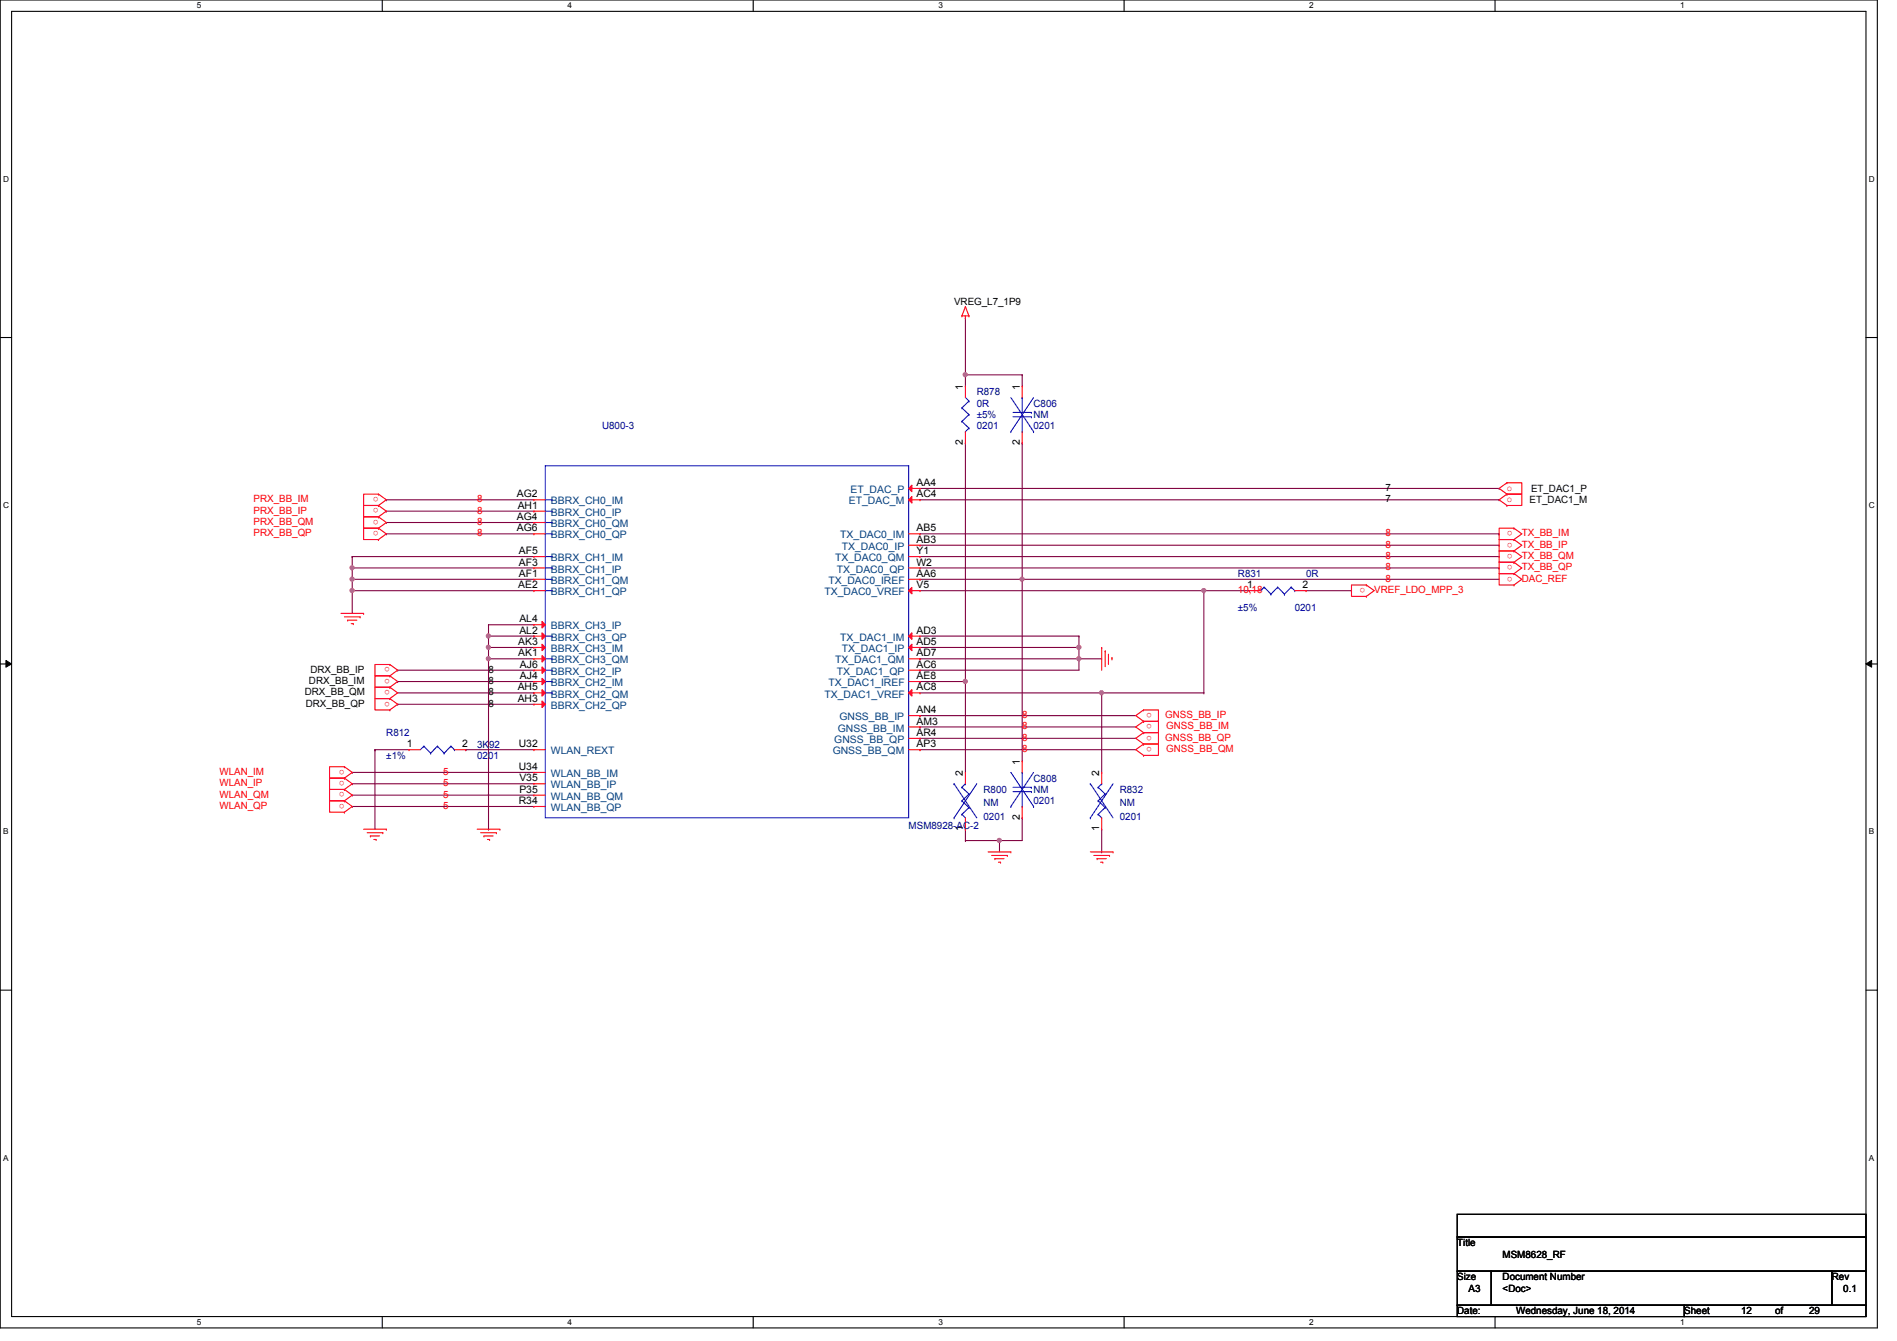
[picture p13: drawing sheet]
<svg xmlns="http://www.w3.org/2000/svg" width="297mm" height="210mm" viewBox="0 0 297 210" stroke-linecap="round" stroke-linejoin="round" font-family="sans-serif">
<defs><g id="words">
<g font-size="1.6">
<text x="149.4" y="47.7">VREG_L7_1P9</text>
<text x="150.8" y="61" transform="rotate(-90 150.8 61)">1</text>
<text x="159.7" y="61" transform="rotate(-90 159.7 61)">1</text>
<text x="150.8" y="69.7" transform="rotate(-90 150.8 69.7)">2</text>
<text x="159.7" y="69.7" transform="rotate(-90 159.7 69.7)">2</text>
<text x="80.9" y="77.9">AG2</text>
<text x="143.5" y="76.1">AA4</text>
<text x="143.5" y="77.9">AC4</text>
<text x="217" y="76.8">7</text>
<text x="239.7" y="77">ET_DAC1_P</text>
<text x="80.9" y="81.4">AG4</text>
<text x="80.9" y="83.2">AG6</text>
<text x="81.1" y="79.6">AH1</text>
<text x="143.5" y="83.2">AB5</text>
<text x="217" y="78.6">7</text>
<text x="239.5" y="78.8">ET_DAC1_M</text>
<text x="81.2" y="86.7">AF5</text>
<text x="81.2" y="88.5">AF3</text>
<text x="143.5" y="88.5">W2</text>
<text x="143.5" y="85">AB3</text>
<text x="143.5" y="86.7">Y1</text>
<text x="81.1" y="92.1">AE2</text>
<text x="81.2" y="90.3">AF1</text>
<text x="143.5" y="90.3">AA6</text>
<text x="143.5" y="92.1">V5</text>
<text x="195.3" y="92.1">1</text>
<text x="204" y="92.1">2</text>
<text x="81.1" y="101">AK3</text>
<text x="81.3" y="99.2">AL2</text>
<text x="81.3" y="97.4">AL4</text>
<text x="143.5" y="99.2">AD3</text>
<text x="143.5" y="101">AD5</text>
<text x="48.4" y="107.1">DRX_BB_IM</text>
<text x="48.6" y="105.3">DRX_BB_IP</text>
<text x="76.5" y="107.1">8</text>
<text x="76.5" y="105.3">8</text>
<text x="81.1" y="102.7">AK1</text>
<text x="81.4" y="106.3">AJ4</text>
<text x="81.4" y="104.5">AJ6</text>
<text x="143.5" y="106.3">AE8</text>
<text x="143.5" y="104.5">AC6</text>
<text x="143.5" y="102.7">AD7</text>
<text x="47.7" y="108.8">DRX_BB_QM</text>
<text x="47.9" y="110.6">DRX_BB_QP</text>
<text x="76.5" y="108.8">8</text>
<text x="76.5" y="110.6">8</text>
<text x="81.1" y="109.9">AH3</text>
<text x="81.1" y="108.1">AH5</text>
<text x="143.5" y="113.4">AM3</text>
<text x="143.5" y="111.6">AN4</text>
<text x="143.5" y="108.1">AC8</text>
<text x="63.7" y="117">1</text>
<text x="72.4" y="117">2</text>
<text x="81.2" y="117">U32</text>
<text x="143.5" y="117">AP3</text>
<text x="143.5" y="115.2">AR4</text>
<text x="159.7" y="119.7" transform="rotate(-90 159.7 119.7)">1</text>
<text x="81.2" y="125.9">R34</text>
<text x="81.2" y="120.5">U34</text>
<text x="81.3" y="122.3">V35</text>
<text x="81.3" y="124.1">P35</text>
<text x="150.8" y="121.5" transform="rotate(-90 150.8 121.5)">2</text>
<text x="172.1" y="121.5" transform="rotate(-90 172.1 121.5)">2</text>
<text x="150.8" y="130.1" transform="rotate(-90 150.8 130.1)">1</text>
<text x="159.7" y="128.4" transform="rotate(-90 159.7 128.4)">2</text>
<text x="172.1" y="130.1" transform="rotate(-90 172.1 130.1)">1</text>
<text x="228.2" y="195.1">Title</text>
<text x="235.3" y="196.8">MSM8628_RF</text>
<text x="228.2" y="200.4">Size</text>
<text x="230" y="202.2">A3</text>
<text x="235.3" y="200.4">Document Number</text>
<text x="235.3" y="202.2">&lt;Doc&gt;</text>
<text x="286.8" y="200.4">Rev</text>
<text x="288.6" y="202.2">0.1</text>
<text x="228.2" y="205.7">Date:</text>
<text x="237.4" y="205.7">Wednesday, June 18, 2014</text>
<text x="263.7" y="205.7">Sheet</text>
<text x="272.6" y="205.7">12</text>
<text x="278" y="205.7">of</text>
<text x="283.3" y="205.7">29</text>
</g>
<g font-size="1.6" fill="#000080">
<text x="152.9" y="61.9">R878</text>
<text x="152.9" y="63.7">0R</text>
<text x="152.9" y="65.4">±5%</text>
<text x="161.8" y="63.7">C806</text>
<text x="161.8" y="65.4">NM</text>
<text x="94.3" y="67.2">U800-3</text>
<text x="152.9" y="67.2">0201</text>
<text x="161.8" y="67.2">0201</text>
<text x="193.8" y="90.3">R831</text>
<text x="193.8" y="95.7">±5%</text>
<text x="202.7" y="95.7">0201</text>
<text x="204.5" y="90.3">0R</text>
<text x="60.5" y="115.2">R812</text>
<text x="60.5" y="118.8">±1%</text>
<text x="74.7" y="118.8">0201</text>
<text x="74.7" y="117">3K92</text>
<text x="154" y="124.1">R800</text>
<text x="161.8" y="122.3">C808</text>
<text x="161.8" y="124.1">NM</text>
<text x="161.8" y="125.9">0201</text>
<text x="175.3" y="124.1">R832</text>
<text x="142.3" y="129.8">MSM8928-AC-2</text>
<text x="154" y="126.2">NM</text>
<text x="154" y="128.4">0201</text>
<text x="175.3" y="126.2">NM</text>
<text x="175.3" y="128.4">0201</text>
</g>
<g font-size="1.6" fill="#f00">
<text x="59.3" y="77.8" transform="rotate(180 59.3 77.8)">o</text>
<text x="236" y="76.8">o</text>
<text x="39.7" y="78.6">PRX_BB_IM</text>
<text x="39.7" y="80.4">PRX_BB_IP</text>
<text x="39.7" y="82.2">PRX_BB_QM</text>
<text x="39.7" y="83.9">PRX_BB_QP</text>
<text x="59.3" y="79.6" transform="rotate(180 59.3 79.6)">o</text>
<text x="59.3" y="81.4" transform="rotate(180 59.3 81.4)">o</text>
<text x="59.3" y="83.1" transform="rotate(180 59.3 83.1)">o</text>
<text x="74.7" y="78.6">8</text>
<text x="74.7" y="80.4">8</text>
<text x="74.7" y="82.2">8</text>
<text x="74.7" y="83.9">8</text>
<text x="217" y="83.9">8</text>
<text x="236" y="78.6">o</text>
<text x="236.9" y="83.1" transform="rotate(180 236.9 83.1)">o</text>
<text x="238.3" y="83.9">TX_BB_IM</text>
<text x="217" y="85.7">8</text>
<text x="217" y="87.5">8</text>
<text x="217" y="89.3">8</text>
<text x="236.9" y="84.9" transform="rotate(180 236.9 84.9)">o</text>
<text x="236.9" y="86.7" transform="rotate(180 236.9 86.7)">o</text>
<text x="236.9" y="88.5" transform="rotate(180 236.9 88.5)">o</text>
<text x="238.3" y="85.7">TX_BB_IP</text>
<text x="238.3" y="87.5">TX_BB_QM</text>
<text x="238.3" y="89.3">TX_BB_QP</text>
<text x="193.8" y="92.8">10,18</text>
<text x="213.7" y="92" transform="rotate(180 213.7 92)">o</text>
<text x="215.2" y="92.8">VREF_LDO_MPP_3</text>
<text x="217" y="91.1">8</text>
<text x="236.9" y="90.3" transform="rotate(180 236.9 90.3)">o</text>
<text x="238.3" y="91.1">DAC_REF</text>
<text x="61" y="106.3" transform="rotate(180 61 106.3)">o</text>
<text x="61" y="104.5" transform="rotate(180 61 104.5)">o</text>
<text x="61" y="109.8" transform="rotate(180 61 109.8)">o</text>
<text x="61" y="108" transform="rotate(180 61 108)">o</text>
<text x="160.1" y="112.4">8</text>
<text x="180.3" y="111.6" transform="rotate(180 180.3 111.6)">o</text>
<text x="180.3" y="113.4" transform="rotate(180 180.3 113.4)">o</text>
<text x="182.5" y="112.4">GNSS_BB_IP</text>
<text x="160.1" y="114.2">8</text>
<text x="160.1" y="116">8</text>
<text x="160.1" y="117.7">8</text>
<text x="180.3" y="115.1" transform="rotate(180 180.3 115.1)">o</text>
<text x="180.3" y="116.9" transform="rotate(180 180.3 116.9)">o</text>
<text x="182.5" y="116">GNSS_BB_QP</text>
<text x="182.6" y="114.2">GNSS_BB_IM</text>
<text x="182.6" y="117.7">GNSS_BB_QM</text>
<text x="34.4" y="121.3">WLAN_IM</text>
<text x="34.4" y="123.1">WLAN_IP</text>
<text x="34.4" y="124.8">WLAN_QM</text>
<text x="53.9" y="120.5" transform="rotate(180 53.9 120.5)">o</text>
<text x="53.9" y="122.3" transform="rotate(180 53.9 122.3)">o</text>
<text x="53.9" y="124" transform="rotate(180 53.9 124)">o</text>
<text x="53.9" y="125.8" transform="rotate(180 53.9 125.8)">o</text>
<text x="69.4" y="121.3">5</text>
<text x="69.4" y="123.1">5</text>
<text x="69.4" y="124.8">5</text>
<text x="34.4" y="126.6">WLAN_QP</text>
<text x="69.4" y="126.6">5</text>
</g>
<g font-size="1.6" fill="#004080">
<text x="133.2" y="77.2">ET_DAC_P</text>
<text x="86.3" y="82.5">BBRX_CH0_QM</text>
<text x="86.3" y="79">BBRX_CH0_IM</text>
<text x="86.3" y="80.7">BBRX_CH0_IP</text>
<text x="132.9" y="79">ET_DAC_M</text>
<text x="86.3" y="84.3">BBRX_CH0_QP</text>
<text x="86.3" y="87.8">BBRX_CH1_IM</text>
<text x="86.3" y="89.6">BBRX_CH1_IP</text>
<text x="130.8" y="87.8">TX_DAC0_QM</text>
<text x="131" y="89.6">TX_DAC0_QP</text>
<text x="131.6" y="84.3">TX_DAC0_IM</text>
<text x="131.8" y="86.1">TX_DAC0_IP</text>
<text x="86.3" y="91.4">BBRX_CH1_QM</text>
<text x="86.3" y="93.2">BBRX_CH1_QP</text>
<text x="129.1" y="93.2">TX_DAC0_VREF</text>
<text x="129.7" y="91.4">TX_DAC0_IREF</text>
<text x="86.3" y="100.3">BBRX_CH3_QP</text>
<text x="86.3" y="98.5">BBRX_CH3_IP</text>
<text x="131.6" y="100.3">TX_DAC1_IM</text>
<text x="86.3" y="107.4">BBRX_CH2_IM</text>
<text x="86.3" y="105.6">BBRX_CH2_IP</text>
<text x="86.3" y="103.8">BBRX_CH3_QM</text>
<text x="86.3" y="102.1">BBRX_CH3_IM</text>
<text x="129.7" y="107.4">TX_DAC1_IREF</text>
<text x="130.8" y="103.8">TX_DAC1_QM</text>
<text x="131" y="105.6">TX_DAC1_QP</text>
<text x="131.8" y="102.1">TX_DAC1_IP</text>
<text x="86.3" y="111">BBRX_CH2_QP</text>
<text x="86.3" y="109.2">BBRX_CH2_QM</text>
<text x="129.1" y="109.2">TX_DAC1_VREF</text>
<text x="131.4" y="112.7">GNSS_BB_IP</text>
<text x="86.3" y="118.1">WLAN_REXT</text>
<text x="130.4" y="118.1">GNSS_BB_QM</text>
<text x="130.6" y="116.3">GNSS_BB_QP</text>
<text x="131.2" y="114.5">GNSS_BB_IM</text>
<text x="86.3" y="121.6">WLAN_BB_IM</text>
<text x="86.3" y="123.4">WLAN_BB_IP</text>
<text x="86.3" y="125.2">WLAN_BB_QM</text>
<text x="86.3" y="127">WLAN_BB_QP</text>
</g>
<g font-size="1.3">
<text x="30.8" y="1.3">5</text>
<text x="88.9" y="1.3">4</text>
<text x="146.9" y="1.3">3</text>
<text x="205" y="1.3">2</text>
<text x="263.1" y="1.3">1</text>
<text x=".5" y="28.4">D</text>
<text x="292.6" y="28.4">D</text>
<text x=".5" y="79.5">C</text>
<text x="292.6" y="79.5">C</text>
<text x=".5" y="130.6">B</text>
<text x="292.6" y="130.6">B</text>
<text x=".5" y="181.7">A</text>
<text x="292.6" y="181.7">A</text>
<text x="30.8" y="207.4">5</text>
<text x="88.9" y="207.4">4</text>
<text x="146.9" y="207.4">3</text>
<text x="205" y="207.4">2</text>
<text x="263.1" y="207.4">1</text>
</g>
</g></defs>
<path d="M0 0h294v207.9h-294zM1.8 1.8h290.4v204.3h-290.4z" fill="none" stroke="#000" stroke-width=".17"/>
<g fill="#fff">
<path d="M30.8 .2h.7v1.4h-.7z"/>
<path d="M30.8 206.2h.7v1.4h-.7z"/>
</g>
<path d="M59.9 0v1.8M59.9 206.1v1.8" fill="none" stroke="#000" stroke-width=".17"/>
<g fill="#fff">
<path d="M88.9 .2h.6v1.4h-.6z"/>
<path d="M88.9 206.2h.6v1.4h-.6z"/>
</g>
<path d="M117.9 0v1.8M117.9 206.1v1.8" fill="none" stroke="#000" stroke-width=".17"/>
<g fill="#fff">
<path d="M146.9 .2h.7v1.4h-.7z"/>
<path d="M146.9 206.2h.7v1.4h-.7z"/>
</g>
<path d="M176 0v1.8M176 206.1v1.8" fill="none" stroke="#000" stroke-width=".17"/>
<g fill="#fff">
<path d="M205 .2h.7v1.4h-.7z"/>
<path d="M205 206.2h.7v1.4h-.7z"/>
</g>
<path d="M234.1 0v1.8M234.1 206.1v1.8" fill="none" stroke="#000" stroke-width=".17"/>
<g fill="#fff">
<path d="M263.1 .2h.7v1.4h-.7z"/>
<path d="M263.1 206.2h.7v1.4h-.7z"/>
<path d="M.5 27.3h.9v1.4h-.9z"/>
<path d="M292.6 27.3h.9v1.4h-.9z"/>
<path d="M.5 78.4h.9v1.4h-.9z"/>
<path d="M292.6 78.4h.9v1.4h-.9z"/>
</g>
<path d="M0 52.8h1.8M292.2 52.8h1.8" fill="none" stroke="#000" stroke-width=".17"/>
<g fill="#fff">
<path d="M.5 129.5h.8v1.4h-.8z"/>
<path d="M292.6 129.5h.9v1.4h-.9z"/>
</g>
<path d="M0 103.9h1.8M292.2 103.9h1.8" fill="none" stroke="#000" stroke-width=".17"/>
<path d="M.9 103.4l.9 .5-.9 .5zM292.2 103.9l.9-.5v1z" fill="#000"/>
<path d="M.9 103.4l.9 .5-.9 .5zM292.2 103.9l.9-.5v1z" fill="none" stroke="#000" stroke-width=".16"/>
<g fill="#fff">
<path d="M.5 180.5h.8v1.4h-.8z"/>
<path d="M292.6 180.5h.9v1.4h-.9z"/>
</g>
<path d="M0 155h1.8M292.2 155h1.8" fill="none" stroke="#000" stroke-width=".17"/>
<g fill="none" stroke="#800040" stroke-width=".17">
<path d="M60.5 78.2h.1M60.5 78.2h23.1M55.2 87.1h.1M55.2 88.9h.1M55.2 90.7h.1M55.2 92.5h.1M55.2 87.1v8.9M55.2 87.1h28.4M55.2 88.9h28.4M60.5 80h.1M60.5 81.8h.1M60.5 83.6h.1"/>
<path d="M60.5 80h23.1M60.5 81.8h23.1M60.5 83.6h23.1"/>
</g>
<circle cx="55.1" cy="88.9" r=".32" fill="#f0f"/>
<circle cx="55.1" cy="88.9" r=".32" fill="none" stroke="#f0f" stroke-width=".17"/>
<path d="M55.2 90.7h.1M55.2 90.7h28.4" fill="none" stroke="#800040" stroke-width=".17"/>
<circle cx="55.1" cy="90.7" r=".32" fill="#f0f"/>
<circle cx="55.1" cy="90.7" r=".32" fill="none" stroke="#f0f" stroke-width=".17"/>
<path d="M55.2 92.5h.1M55.2 92.5h28.4" fill="none" stroke="#800040" stroke-width=".17"/>
<circle cx="55.1" cy="92.4" r=".32" fill="#f0f"/>
<circle cx="55.1" cy="92.4" r=".32" fill="none" stroke="#f0f" stroke-width=".17"/>
<g fill="none" stroke="#800040" stroke-width=".17">
<path d="M151.2 49.8h.1M151.2 49.8v8.9M160.1 58.7h.1M160.1 58.7v1.8M58.7 117.3h.1M58.7 117.3h5.3M58.7 117.3v12.5M72.9 117.3h.1M72.9 117.3h10.7M55.2 120.9h.1M55.2 122.7h.1M55.2 124.5h.1"/>
<path d="M55.2 126.2h.1M55.2 120.9h28.4M55.2 122.7h28.4M55.2 124.5h28.4M55.2 126.2h28.4"/>
</g>
<circle cx="151.1" cy="58.6" r=".32" fill="#f0f"/>
<circle cx="151.1" cy="58.6" r=".32" fill="none" stroke="#f0f" stroke-width=".17"/>
<g fill="none" stroke="#800040" stroke-width=".17">
<path d="M151.2 58.7h.1M151.2 58.7v1.8M151.2 58.7h8.9M144.1 90.7h.1M144.1 83.6h90.6M144.1 85.3h90.6M144.1 87.1h90.6M144.1 88.9h90.6M144.1 90.7h16M234.7 83.6h.1M234.7 85.3h.1M234.7 87.1h.1"/>
<path d="M234.7 88.9h.1"/>
</g>
<circle cx="160" cy="90.7" r=".32" fill="#f0f"/>
<circle cx="160" cy="90.7" r=".32" fill="none" stroke="#f0f" stroke-width=".17"/>
<path d="M151.2 69.3h.1M151.2 69.3v37.4" fill="none" stroke="#800040" stroke-width=".17"/>
<circle cx="151.1" cy="106.7" r=".32" fill="#f0f"/>
<circle cx="151.1" cy="106.7" r=".32" fill="none" stroke="#f0f" stroke-width=".17"/>
<g fill="none" stroke="#800040" stroke-width=".17">
<path d="M160.1 69.3h.1M160.1 69.3v49.8M160.1 90.7h.1M160.1 90.7h74.6M144.1 112h.1M144.1 113.8h.1M144.1 115.6h.1M144.1 117.3h.1M144.1 112h33.7M144.1 113.8h33.7M144.1 115.6h33.7M144.1 117.3h33.7"/>
<path d="M151.2 131.6h.1M151.2 131.6h5.3M160.1 128h.1M160.1 128v3.6"/>
</g>
<circle cx="156.5" cy="131.5" r=".32" fill="#f0f"/>
<circle cx="156.5" cy="131.5" r=".32" fill="none" stroke="#f0f" stroke-width=".17"/>
<path d="M144.1 106.7h.1M144.1 103.1h.1M144.1 106.7h7.1M144.1 103.1h24.8M151.2 106.7h.1M151.2 106.7v14.2M151.2 129.8h.1M151.2 129.8v1.8M156.5 131.6h.1M156.5 131.6v1.7" fill="none" stroke="#800040" stroke-width=".17"/>
<circle cx="168.9" cy="103.1" r=".32" fill="#f0f"/>
<circle cx="168.9" cy="103.1" r=".32" fill="none" stroke="#f0f" stroke-width=".17"/>
<g fill="none" stroke="#800040" stroke-width=".17">
<path d="M144.1 78.2h90.6M144.1 76.5h90.6M234.7 78.2h.1M234.7 76.5h.1M76.5 97.8h.1M76.5 97.8h7.1M76.5 99.6h7.1M83.6 99.6h.1M62.3 104.9h.1M62.3 106.7h.1M62.3 104.9h21.3M62.3 106.7h21.3"/>
<path d="M144.1 104.9h.1M168.9 103.1h.1M168.9 103.1v1.8h-24.8M168.9 103.1h3.6M156.5 131.6h.1M156.5 131.6h3.6"/>
</g>
<circle cx="76.5" cy="99.5" r=".32" fill="#f0f"/>
<circle cx="76.5" cy="99.5" r=".32" fill="none" stroke="#f0f" stroke-width=".17"/>
<path d="M76.5 101.3h.1M76.5 101.3h7.1" fill="none" stroke="#800040" stroke-width=".17"/>
<circle cx="76.5" cy="101.3" r=".32" fill="#f0f"/>
<circle cx="76.5" cy="101.3" r=".32" fill="none" stroke="#f0f" stroke-width=".17"/>
<path d="M76.5 99.6h.1M76.5 97.8v32M76.5 101.3h.1M76.5 103.1h.1M76.5 103.1h7.1M76.5 129.8h.1" fill="none" stroke="#800040" stroke-width=".17"/>
<circle cx="76.5" cy="103.1" r=".32" fill="#f0f"/>
<circle cx="76.5" cy="103.1" r=".32" fill="none" stroke="#f0f" stroke-width=".17"/>
<path d="M144.1 99.6h24.8M168.9 99.6h.1M168.9 99.6v1.7M144.1 101.3h24.8M168.9 101.3h.1" fill="none" stroke="#800040" stroke-width=".17"/>
<circle cx="168.9" cy="101.3" r=".32" fill="#f0f"/>
<circle cx="168.9" cy="101.3" r=".32" fill="none" stroke="#f0f" stroke-width=".17"/>
<path d="M144.1 92.5h44.4M188.5 92.5h.1M168.9 103.1h.1M168.9 101.3v1.8" fill="none" stroke="#800040" stroke-width=".17"/>
<circle cx="188.5" cy="92.4" r=".32" fill="#f0f"/>
<circle cx="188.5" cy="92.4" r=".32" fill="none" stroke="#f0f" stroke-width=".17"/>
<path d="M144.1 108.5h28.4M172.5 108.5h.1" fill="none" stroke="#800040" stroke-width=".17"/>
<circle cx="172.5" cy="108.4" r=".32" fill="#f0f"/>
<circle cx="172.5" cy="108.4" r=".32" fill="none" stroke="#f0f" stroke-width=".17"/>
<g fill="none" stroke="#800040" stroke-width=".17">
<path d="M188.5 92.5h.1M188.5 92.5v16M188.5 92.5h7.1M195.6 92.5h.1M204.5 92.5h7.1M211.6 92.5h.1M62.3 110.2h.1M62.3 108.5h21.3M62.3 110.2h21.3M83.6 108.5h.1M172.5 108.5h.1M172.5 108.5h16"/>
<path d="M172.5 108.5v12.4M188.5 108.5h.1M172.5 133.3h.1M172.5 129.8v3.5"/>
</g>
<g fill="none" stroke="#f00" stroke-width=".17">
<path d="M150.6 49.4h.1M150.6 49.4h1.1M151.2 49.8h.1M151.2 48h.1M151.2 49.4v.4M151.2 48l-.6 1.4M151.2 48l.5 1.4M151.7 49.4h.1M59.3 79.1h.1M59.3 77.3h.1M59.3 77.3h-2.4v1.8h2.4M59.3 79.1h-2.4v1.8h2.4"/>
<path d="M59.3 77.3l1.2 .9-1.2 .9M59.3 79.1l1.2 .9-1.2 .9M83.6 78.2h.1M83.6 78.2h1.8M236 75.6h.1M236 77.3h.1M236 75.6h2.3v1.7h-2.3M236 79.1h.1M236 77.3h2.3v1.8h-2.3M236 75.6l-1.3 .9 1.3 .8M236 77.3l-1.3 .9 1.3 .9M53.4 96h3.5"/>
<path d="M53.9 96.6h2.5M54.4 97.1h.1M54.4 97.1h1.5M55 97.6h.3M55.3 97.6h.1M56.4 96.6h.1M56.9 96h.1M59.3 80.9h.1M59.3 82.7h.1M59.3 80.9h-2.4v1.8h2.4M59.3 84.5h.1M59.3 82.7h-2.4v1.8h2.4"/>
<path d="M59.3 80.9l1.2 .9-1.2 .9M59.3 82.7l1.2 .9-1.2 .9M83.6 90.7h.1M83.6 81.8h.1M83.6 92.5h.1M83.6 83.6h.1M83.6 87.1h.1M83.6 80h.1M83.6 88.9h.1M83.6 92.5h1.8M83.6 88.9h1.8M83.6 90.7h1.8"/>
<path d="M83.6 81.8h1.8M83.6 83.6h1.8M83.6 87.1h1.8M83.6 80h1.8M142.3 88.9h1.8M142.3 90.7h1.8M142.3 83.6h1.8M142.3 85.3h1.8M142.3 87.1h1.8M144.1 88.9h.1M144.1 90.7h.1M144.1 83.6h.1"/>
<path d="M144.1 85.3h.1M144.1 87.1h.1M195.6 92.5h.1M195.6 92.5h1.8M202.7 92.5h1.8M204.5 92.5h.1M213.9 93.3h.1M213.9 91.6h.1M213.9 91.6h-2.3v1.7h2.3M213.9 91.6l1.3 .9-1.3 .8M237.1 84.5h.1M237.1 82.7h.1"/>
<path d="M237.1 82.7h-2.4v1.8h2.4M237.1 86.2h.1M237.1 84.5h-2.4v1.7h2.4M237.1 88h.1M237.1 86.2h-2.4v1.8h2.4M237.1 89.8h.1M237.1 88h-2.4v1.8h2.4M237.1 91.6h.1M237.1 89.8h-2.4v1.8h2.4M237.1 82.7l1.2 .9-1.2 .9M237.1 84.5l1.2 .8-1.2 .9M237.1 86.2l1.2 .9-1.2 .9"/>
<path d="M237.1 88l1.2 .9-1.2 .9M237.1 89.8l1.2 .9-1.2 .9M61 107.6h.1M61 105.8h.1M61 105.8h-2.3v1.8h2.3M61 104h.1M61 104h-2.3v1.8h2.3M61 111.1h.1M61 109.3h.1M61 109.3h-2.3v1.8h2.3M61 107.6h-2.3v1.7h2.3M61 105.8l1.3 .9-1.3 .9"/>
<path d="M61 104l1.3 .9-1.3 .9M61 109.3l1.3 .9-1.3 .9M61 107.6l1.3 .9-1.3 .8M64 117.3h.1M64 117.3h1.8M71.2 117.3h1.7M72.9 117.3h.1M83.6 117.3h.1M83.6 117.3h1.8M142.3 117.3h1.8M142.3 113.8h1.8M142.3 112h1.8"/>
<path d="M142.3 106.7h1.8M142.3 115.6h1.8M142.3 104.9h1.8M142.3 103.1h1.8M144.1 113.8h.1M144.1 112h.1M144.1 106.7h.1M144.1 117.3h.1M144.1 115.6h.1M144.1 104.9h.1M144.1 103.1h.1M172.5 101.3h.1"/>
<path d="M172.5 101.3v3.6M173.1 101.9h.1M173.1 101.9v2.5M173.6 103.8h.1M173.6 102.4v1.4M174.1 103h.1M174.1 103v.3M179.1 112.9h.1M179.1 111.1h.1M179.1 111.1h2.3v1.8h-2.3M179.1 114.7h.1M179.1 112.9h2.3v1.8h-2.3"/>
<path d="M179.1 116.5h.1M179.1 114.7h2.3v1.8h-2.3M179.1 118.2h.1M179.1 116.5h2.3v1.7h-2.3M179.1 111.1l-1.3 .9 1.3 .9M179.1 112.9l-1.3 .9 1.3 .9M179.1 114.7l-1.3 .9 1.3 .9M179.1 116.5l-1.3 .8 1.3 .9M53.9 121.8h.1M53.9 120h.1M53.9 120h-2.3v1.8h2.3M53.9 123.6h.1"/>
<path d="M53.9 121.8h-2.3v1.8h2.3M53.9 125.3h.1M53.9 123.6h-2.3v1.7h2.3M53.9 127.1h.1M53.9 125.3h-2.3v1.8h2.3M53.9 120l1.3 .9-1.3 .9M53.9 121.8l1.3 .9-1.3 .9M53.9 123.6l1.3 .9-1.3 .8M53.9 125.3l1.3 .9-1.3 .9M56.9 129.8h3.6M57.5 130.3h2.4M58 130.9h.1"/>
<path d="M58 130.9h1.4M58.5 131.4h.4M58.9 131.4h.1M59.9 130.3h.1M60.5 129.8h.1M74.7 129.8h3.6M75.3 130.3h2.4M75.8 130.9h.1M75.8 130.9h1.4M76.3 131.4h.4M76.7 131.4h.1M77.7 130.3h.1"/>
<path d="M78.3 129.8h.1M83.6 126.2h.1M83.6 120.9h.1M83.6 122.7h.1M83.6 124.5h.1M83.6 126.2h1.8M83.6 120.9h1.8M83.6 122.7h1.8M83.6 124.5h1.8M151.2 129.8h.1M151.2 120.9h.1M151.2 120.9v1.8"/>
<path d="M151.2 128v1.8M154.7 133.3h3.6M155.3 133.9h2.4M155.8 134.4h.1M155.8 134.4h1.4M156.3 135h.4M156.7 135h.1M157.7 133.9h.1M158.3 133.3h.1M170.7 133.3h3.6M171.3 133.9h2.4M171.8 134.4h.1"/>
<path d="M171.8 134.4h1.4M172.3 135h.4M172.7 135h.1M173.7 133.9h.1M174.3 133.3h.1"/>
</g>
<path d="M228.2 190.1h64v3.5h-64zM228.2 193.6h64v5.4h-64zM228.2 199h5.3v5.3h-5.3zM233.5 199h53.3v5.3h-53.3zM286.8 199h5.4v5.3h-5.4zM228.2 204.3h35.5v1.8h-35.5zM263.7 204.3h28.5v1.8h-28.5z" fill="none" stroke="#000" stroke-width=".17"/>
<g fill="none" stroke="#00f" stroke-width=".17">
<path d="M85.4 72.9h56.9v55.1h-56.9zM85.4 78.2h1M86.4 78.2h.1M85.4 81.8h1M85.4 90.7h1M85.4 83.6h1M85.4 92.5h1M85.4 87.1h1M85.4 88.9h1M85.4 80h1M85.4 99.6h1M86.4 81.8h.1"/>
<path d="M86.4 90.7h.1M86.4 83.6h.1M86.4 92.5h.1M86.4 87.1h.1M86.4 88.9h.1M86.4 80h.1M86.4 99.6h.1M197.9 91.9h.1M197.9 91.9l-.5 .6M197.9 91.9l1.1 1.1M199 93h.1M200.1 91.9h.1"/>
<path d="M200.1 91.9l-1.1 1.1M200.1 91.9l1 1.1M201.1 93h.1M202.2 91.9h.1M202.2 91.9l-1.1 1.1M202.2 91.9l.5 .6M202.7 92.5h.1M66.4 116.8h.1M66.4 116.8l-.6 .5M66.4 116.8l1 1.1M67.4 117.9h.1M68.5 116.8h.1"/>
<path d="M68.5 116.8l-1.1 1.1M68.5 116.8l1.1 1.1M69.6 117.9h.1M70.6 116.8h.1M70.6 116.8l-1 1.1M70.6 116.8l.6 .5M71.2 117.3h.1M85.4 103.1h1M85.4 104.9h1M85.4 106.7h1M85.4 108.5h1M86.4 103.1h.1"/>
<path d="M86.4 104.9h.1M86.4 106.7h.1M86.4 108.5h.1M149.4 128h.1M149.4 122.7h.1M149.4 122.7l3.5 5.3M150.6 127.5h.1M150.6 125.3h.1M150.6 123.2h.1M150.6 127.5l.6 .5M150.6 125.3l1.1 1.1M150.6 123.2l1.1 1.1"/>
<path d="M151.2 122.7h.1M151.2 122.7l-.6 .5M151.7 126.4h.1M151.7 124.3h.1M151.7 126.4l-1.1 1.1M151.7 124.3l-1.1 1M152.9 122.7l-3.5 5.3"/>
</g>
<path d="M84.9 109.7l.5 .5-.5 .5z" fill="#f00"/>
<path d="M83.6 110.2h.1M83.6 110.2h1.8M84.9 109.7l.5 .5-.5 .5z" fill="none" stroke="#f00" stroke-width=".17"/>
<path d="M84.9 107.9l.5 .6-.5 .5z" fill="#f00"/>
<path d="M83.6 108.5h.1M83.6 108.5h1.8M84.9 107.9l.5 .6-.5 .5z" fill="none" stroke="#f00" stroke-width=".17"/>
<path d="M84.9 106.2l.5 .5-.5 .5z" fill="#f00"/>
<path d="M83.6 106.7h.1M83.6 106.7h1.8M84.9 106.2l.5 .5-.5 .5z" fill="none" stroke="#f00" stroke-width=".17"/>
<path d="M84.9 104.4l.5 .5-.5 .5z" fill="#f00"/>
<path d="M83.6 104.9h.1M83.6 104.9h1.8M84.9 104.4l.5 .5-.5 .5z" fill="none" stroke="#f00" stroke-width=".17"/>
<path d="M84.9 102.6l.5 .5-.5 .5z" fill="#f00"/>
<path d="M83.6 103.1h.1M83.6 103.1h1.8M84.9 102.6l.5 .5-.5 .5z" fill="none" stroke="#f00" stroke-width=".17"/>
<path d="M84.9 100.8l.5 .5-.5 .6z" fill="#f00"/>
<path d="M83.6 101.3h.1M83.6 101.3h1.8M84.9 100.8l.5 .5-.5 .6z" fill="none" stroke="#f00" stroke-width=".17"/>
<path d="M84.9 99.1l.5 .5-.5 .5z" fill="#f00"/>
<path d="M83.6 99.6h.1M83.6 99.6h1.8M84.9 99.1l.5 .5-.5 .5z" fill="none" stroke="#f00" stroke-width=".17"/>
<path d="M84.9 97.3l.5 .5-.5 .5z" fill="#f00"/>
<path d="M83.6 97.8h.1M83.6 97.8h1.8M84.9 97.3l.5 .5-.5 .5z" fill="none" stroke="#f00" stroke-width=".17"/>
<path d="M142.3 76.5l.5-.6v1.1z" fill="#f00"/>
<path d="M142.3 76.5l.5-.6v1.1zM142.3 76.5h1.8M144.1 76.5h.1" fill="none" stroke="#f00" stroke-width=".17"/>
<path d="M142.3 78.2l.5-.5v1z" fill="#f00"/>
<path d="M142.3 78.2l.5-.5v1zM142.3 78.2h1.8M144.1 78.2h.1" fill="none" stroke="#f00" stroke-width=".17"/>
<path d="M142.8 91.9v1.1l-.5-.5z" fill="#f00"/>
<path d="M142.3 92.5h1.8M142.8 91.9v1.1l-.5-.5zM144.1 92.5h.1" fill="none" stroke="#f00" stroke-width=".17"/>
<path d="M142.3 108.5l.5-.6v1.1z" fill="#f00"/>
<path d="M142.3 108.5l.5-.6v1.1zM142.3 108.5h1.8M144.1 108.5h.1" fill="none" stroke="#f00" stroke-width=".17"/>
<path d="M142.3 99.6l.5-.5v1z" fill="#f00"/>
<path d="M142.3 99.6l.5-.5v1zM142.3 99.6h1.8M144.1 99.6h.1" fill="none" stroke="#f00" stroke-width=".17"/>
<path d="M142.3 101.3l.5-.5v1.1z" fill="#f00"/>
<g fill="none" stroke="#f00" stroke-width=".17">
<path d="M151.2 60.5h.1M151.2 69.3h.1M151.2 60.5v1.7M151.2 67.6v1.7M160.1 60.5h.1M160.1 69.3h.1M160.1 60.5v1.7M160.1 67.6v1.7M142.3 101.3l.5-.5v1.1zM142.3 101.3h1.8M144.1 101.3h.1M160.1 119.1h.1"/>
<path d="M160.1 119.1v1.8M160.1 128h.1M160.1 126.2v1.8M172.5 129.8h.1M172.5 120.9h.1M172.5 120.9v1.8M172.5 128v1.8"/>
</g>
<g fill="none" stroke="#00f" stroke-width=".17">
<path d="M150.6 63.8h.1M150.6 66h.1M150.6 63.8l1.1 1.1M150.6 66l1.1 1M151.2 67.6h.1M151.2 62.2l.5 .6M151.7 62.8h.1M151.7 64.9h.1M151.7 67h.1M151.7 62.8l-1.1 1M151.7 64.9l-1.1 1.1M151.7 67l-.5 .6"/>
<path d="M158.3 67.6h.1M158.3 62.2l3.5 5.4M158.6 64.6h2.9M158.6 65.2h2.9M160.1 62.2h.1M160.1 67.6h.1M160.1 62.2v2.4M160.1 65.2v2.4M161.5 64.6h.1M161.5 65.2h.1M161.8 67.6h.1M161.8 62.2l-3.5 5.4"/>
<path d="M158.3 126.2h.1M158.3 120.9l3.5 5.3M158.6 123.2h2.9M158.6 123.9h2.9M160.1 120.9h.1M160.1 126.2h.1M160.1 120.9v2.3M160.1 123.9v2.3M161.5 123.2h.1M161.5 123.9h.1M161.8 126.2h.1M161.8 120.9l-3.5 5.3"/>
<path d="M170.7 128h.1M170.7 122.7h.1M170.7 122.7l3.6 5.3M172 127.5h.1M172 125.3h.1M172 123.2h.1M172 127.5l.5 .5M172 125.3l1.1 1.1M172 123.2l1.1 1.1M172.5 122.7h.1M172.5 122.7l-.5 .5M173.1 126.4h.1"/>
<path d="M173.1 124.3h.1M173.1 126.4l-1.1 1.1M173.1 124.3l-1.1 1M174.3 122.7l-3.6 5.3"/>
</g>
<circle cx="55.1" cy="88.9" r=".32" fill="#f0f"/>
<circle cx="55.1" cy="88.9" r=".32" fill="none" stroke="#f0f" stroke-width=".17"/>
<circle cx="55.1" cy="90.7" r=".32" fill="#f0f"/>
<circle cx="55.1" cy="90.7" r=".32" fill="none" stroke="#f0f" stroke-width=".17"/>
<circle cx="55.1" cy="92.4" r=".32" fill="#f0f"/>
<circle cx="55.1" cy="92.4" r=".32" fill="none" stroke="#f0f" stroke-width=".17"/>
<circle cx="151.1" cy="58.6" r=".32" fill="#f0f"/>
<circle cx="151.1" cy="58.6" r=".32" fill="none" stroke="#f0f" stroke-width=".17"/>
<circle cx="160" cy="90.7" r=".32" fill="#f0f"/>
<circle cx="160" cy="90.7" r=".32" fill="none" stroke="#f0f" stroke-width=".17"/>
<circle cx="151.1" cy="106.7" r=".32" fill="#f0f"/>
<circle cx="151.1" cy="106.7" r=".32" fill="none" stroke="#f0f" stroke-width=".17"/>
<circle cx="156.5" cy="131.5" r=".32" fill="#f0f"/>
<circle cx="156.5" cy="131.5" r=".32" fill="none" stroke="#f0f" stroke-width=".17"/>
<circle cx="168.9" cy="103.1" r=".32" fill="#f0f"/>
<circle cx="168.9" cy="103.1" r=".32" fill="none" stroke="#f0f" stroke-width=".17"/>
<circle cx="76.5" cy="99.5" r=".32" fill="#f0f"/>
<circle cx="76.5" cy="99.5" r=".32" fill="none" stroke="#f0f" stroke-width=".17"/>
<circle cx="76.5" cy="101.3" r=".32" fill="#f0f"/>
<circle cx="76.5" cy="101.3" r=".32" fill="none" stroke="#f0f" stroke-width=".17"/>
<circle cx="76.5" cy="103.1" r=".32" fill="#f0f"/>
<circle cx="76.5" cy="103.1" r=".32" fill="none" stroke="#f0f" stroke-width=".17"/>
<circle cx="168.9" cy="101.3" r=".32" fill="#f0f"/>
<circle cx="168.9" cy="101.3" r=".32" fill="none" stroke="#f0f" stroke-width=".17"/>
<circle cx="188.5" cy="92.4" r=".32" fill="#f0f"/>
<circle cx="188.5" cy="92.4" r=".32" fill="none" stroke="#f0f" stroke-width=".17"/>
<circle cx="172.5" cy="108.4" r=".32" fill="#f0f"/>
<circle cx="172.5" cy="108.4" r=".32" fill="none" stroke="#f0f" stroke-width=".17"/>
<use href="#words"/>
</svg>
